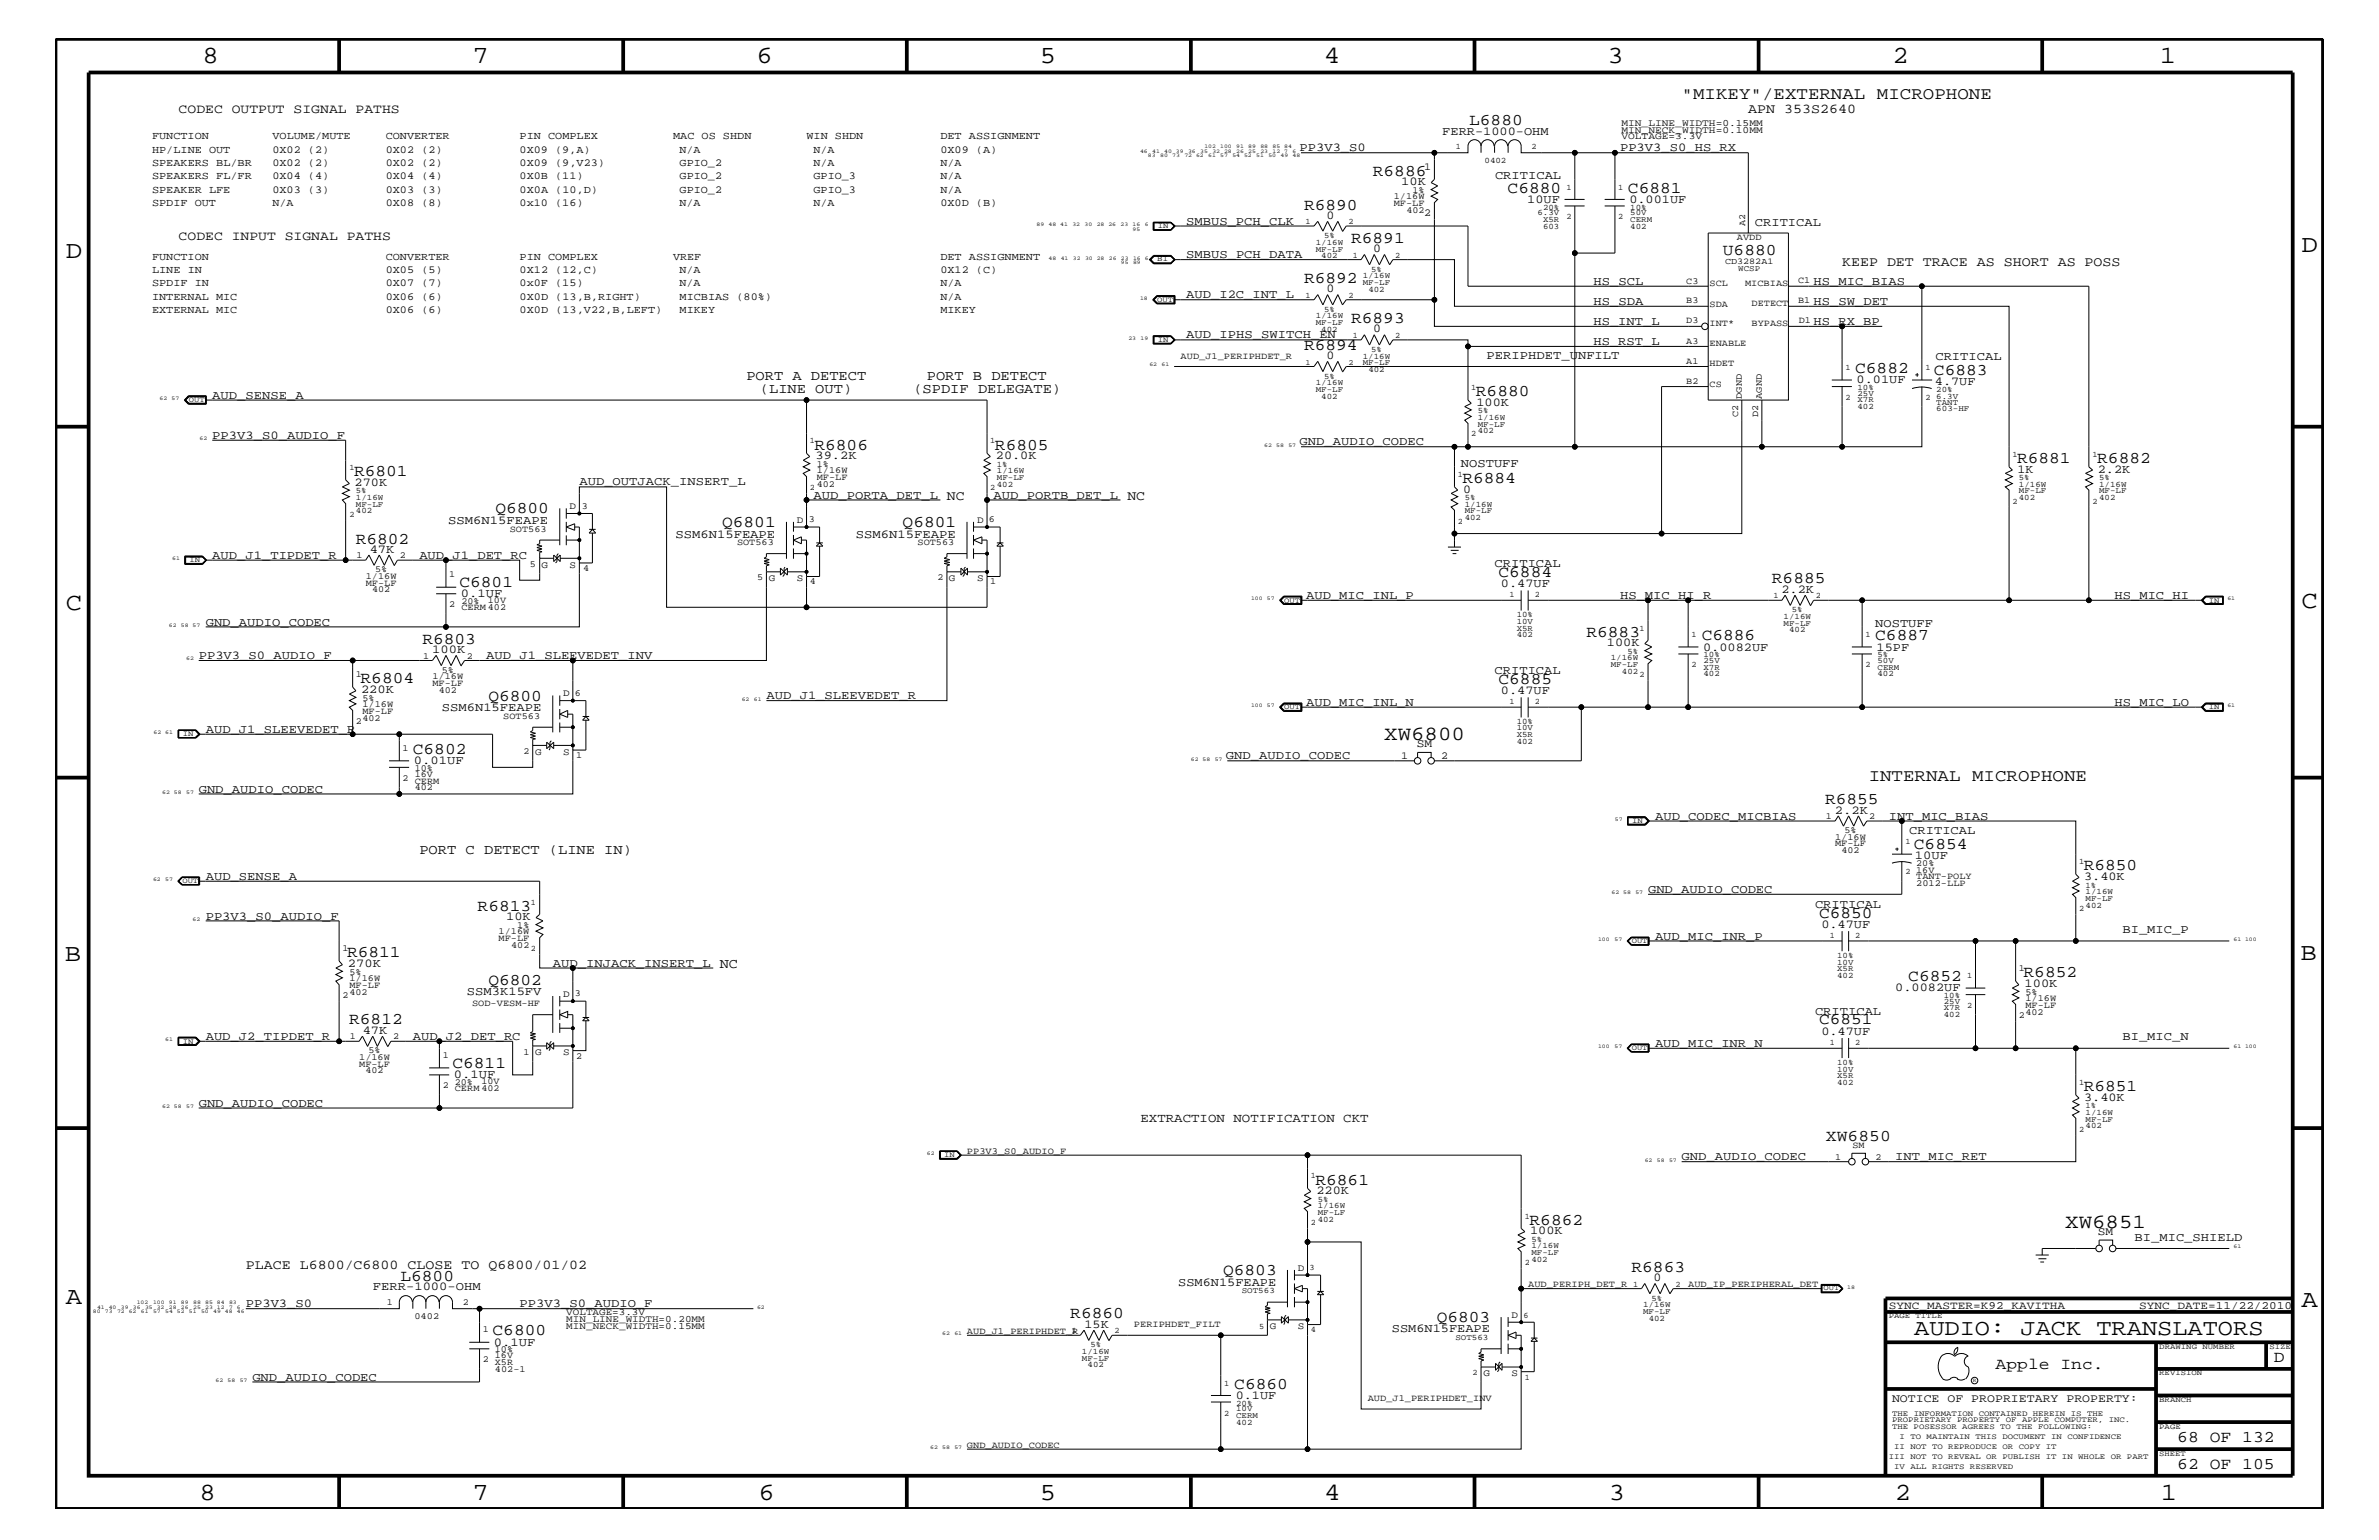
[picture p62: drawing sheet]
<svg xmlns="http://www.w3.org/2000/svg" width="432mm" height="279mm" viewBox="0 0 432 279" stroke-linecap="round" stroke-linejoin="round" font-family="sans-serif">
<defs><g id="words">
<g font-size="4.5">
<text x="36.7" y="11.5">8</text>
<text x="85.8" y="11.5">7</text>
<text x="137.3" y="11.5">6</text>
<text x="188.7" y="11.5">5</text>
<text x="240.3" y="11.5">4</text>
<text x="291.8" y="11.5">3</text>
<text x="343.5" y="11.5">2</text>
<text x="392" y="11.5">1</text>
<text x="11.9" y="46.8">D</text>
<text x="417.7" y="45.7">D</text>
<text x="11.9" y="110.6">C</text>
<text x="417.7" y="110.3">C</text>
<text x="11.8" y="174.3">B</text>
<text x="417.6" y="174.2">B</text>
<text x="11.9" y="236.7">A</text>
<text x="417.7" y="237.1">A</text>
<text x="36.2" y="272.1">8</text>
<text x="85.8" y="272.1">7</text>
<text x="137.7" y="272.1">6</text>
<text x="188.7" y="272.1">5</text>
<text x="240.4" y="272.1">4</text>
<text x="292" y="272.1">3</text>
<text x="343.9" y="272.1">2</text>
<text x="392.2" y="272.1">1</text>
</g>
<text font-size="4.1" x="347.4" y="242.3">AUDIO: JACK TRANSLATORS</text>
<g font-size="3.6">
<text x="251.2" y="134.2">XW6800</text>
<text x="374.9" y="222.8">XW6851</text>
</g>
<g font-size="3.1">
<text x="305.2" y="18">&quot;MIKEY&quot;/EXTERNAL MICROPHONE</text>
<text x="339.2" y="141.7">INTERNAL MICROPHONE</text>
</g>
<g font-size="3">
<text x="266.7" y="22.7">L6880</text>
<text x="249.2" y="31.9">R6886</text>
<text x="273.6" y="35">C6880</text>
<text x="295.5" y="35">C6881</text>
<text x="236.7" y="38">R6890</text>
<text x="245.2" y="44.1">R6891</text>
<text x="312.7" y="46.3">U6880</text>
<text x="236.7" y="51.3">R6892</text>
<text x="245.2" y="58.6">R6893</text>
<text x="236.7" y="63.4">R6894</text>
<text x="267.9" y="71.8">R6880</text>
<text x="336.7" y="67.7">C6882</text>
<text x="351" y="68.1">C6883</text>
<text x="147.8" y="81.6">R6806</text>
<text x="180.6" y="81.6">R6805</text>
<text x="366.1" y="83.9">R6881</text>
<text x="380.7" y="83.9">R6882</text>
<text x="64.3" y="86.4">R6801</text>
<text x="265.4" y="87.6">R6884</text>
<text x="89.9" y="93.2">Q6800</text>
<text x="131.1" y="95.6">Q6801</text>
<text x="163.8" y="95.6">Q6801</text>
<text x="64.6" y="98.7">R6802</text>
<text x="83.4" y="106.5">C6801</text>
<text x="272" y="104.7">C6884</text>
<text x="321.6" y="105.9">R6885</text>
<text x="76.7" y="116.8">R6803</text>
<text x="288" y="115.5">R6883</text>
<text x="308.9" y="116.2">C6886</text>
<text x="340.4" y="116.2">C6887</text>
<text x="65.4" y="124">R6804</text>
<text x="272" y="124.1">C6885</text>
<text x="88.6" y="127.1">Q6800</text>
<text x="74.9" y="136.8">C6802</text>
<text x="331.3" y="145.9">R6855</text>
<text x="347.4" y="154.1">C6854</text>
<text x="378.2" y="157.9">R6850</text>
<text x="86.7" y="165.2">R6813</text>
<text x="330.2" y="166.5">C6850</text>
<text x="63" y="173.7">R6811</text>
<text x="88.6" y="178.7">Q6802</text>
<text x="346.4" y="178">C6852</text>
<text x="367.3" y="177.3">R6852</text>
<text x="63.4" y="185.9">R6812</text>
<text x="330.2" y="185.9">C6851</text>
<text x="82.1" y="193.7">C6811</text>
<text x="378.2" y="197.9">R6851</text>
<text x="331.4" y="207">XW6850</text>
<text x="238.8" y="214.9">R6861</text>
<text x="277.6" y="222.2">R6862</text>
<text x="72.7" y="232.4">L6800</text>
<text x="222" y="231.3">Q6803</text>
<text x="296.1" y="230.7">R6863</text>
<text x="194.3" y="239.2">R6860</text>
<text x="260.8" y="239.9">Q6803</text>
<text x="89.4" y="242.3">C6800</text>
<text x="224" y="252">C6860</text>
<text x="362.2" y="248.4">Apple Inc.</text>
<text x="412.7" y="247.1">D</text>
<text x="395.2" y="261.6">68 OF 132</text>
<text x="395.2" y="266.6">62 OF 105</text>
</g>
<g font-size="2.5">
<text x="317.3" y="20.4">APN 353S2640</text>
<text x="334.3" y="48.3">KEEP DET TRACE AS SHORT AS POSS</text>
<text x="135.5" y="68.9">PORT A DETECT</text>
<text x="137.9" y="71.3">(LINE OUT)</text>
<text x="165.8" y="71.3">(SPDIF DELEGATE)</text>
<text x="168.2" y="68.9">PORT B DETECT</text>
<text x="76.1" y="155">PORT C DETECT (LINE IN)</text>
<text x="130.6" y="175.6">NC</text>
<text x="44.6" y="230.2">PLACE L6800/C6800 CLOSE TO Q6800/01/02</text>
</g>
<g font-size="2.4">
<text x="32.4" y="20.4">CODEC OUTPUT SIGNAL PATHS</text>
<text x="32.4" y="43.5">CODEC INPUT SIGNAL PATHS</text>
</g>
<text font-size="2.3" x="207" y="203.5">EXTRACTION NOTIFICATION CKT</text>
<g font-size="2.2">
<text x="235.9" y="27.5">PP3V3_S0</text>
<text x="261.8" y="24.4">FERR-1000-OHM</text>
<text x="294" y="27.5">PP3V3_S0_HS_RX</text>
<text x="254.3" y="33.6">10K</text>
<text x="271.4" y="32.5">CRITICAL</text>
<text x="215.3" y="40.8">SMBUS_PCH_CLK</text>
<text x="240.7" y="39.7">0</text>
<text x="277.2" y="36.8">10UF</text>
<text x="295.7" y="36.8">0.001UF</text>
<text x="318.5" y="41">CRITICAL</text>
<text x="215.3" y="46.8">SMBUS_PCH_DATA</text>
<text x="249.2" y="45.7">0</text>
<text x="240.7" y="53">0</text>
<text x="289.2" y="51.7">HS_SCL</text>
<text x="329.2" y="51.7">HS_MIC_BIAS</text>
<text x="215.3" y="54.1">AUD_I2C_INT_L</text>
<text x="289.2" y="59">HS_INT_L</text>
<text x="289.2" y="55.3">HS_SDA</text>
<text x="329.2" y="55.3">HS_SW_DET</text>
<text x="329.2" y="59">HS_RX_BP</text>
<text x="215.3" y="61.4">AUD_IPHS_SWITCH_EN</text>
<text x="240.7" y="65.1">0</text>
<text x="249.2" y="60.3">0</text>
<text x="269.8" y="65.1">PERIPHDET_UNFILT</text>
<text x="289.2" y="62.6">HS_RST_L</text>
<text x="351.3" y="65.3">CRITICAL</text>
<text x="337" y="69.5">0.01UF</text>
<text x="351.2" y="69.8">4.7UF</text>
<text x="38.5" y="72.3">AUD_SENSE_A</text>
<text x="268" y="73.7">100K</text>
<text x="38.5" y="79.6">PP3V3_S0_AUDIO_F</text>
<text x="148" y="83.3">39.2K</text>
<text x="180.8" y="83.3">20.0K</text>
<text x="235.9" y="80.8">GND_AUDIO_CODEC</text>
<text x="64.3" y="88.2">270K</text>
<text x="105.2" y="88.1">AUD_OUTJACK_INSERT_L</text>
<text x="265.2" y="84.7">NOSTUFF</text>
<text x="265.6" y="89.4">0</text>
<text x="366.2" y="85.8">1K</text>
<text x="380.7" y="85.8">2.2K</text>
<text x="81.4" y="95.1">SSM6N15FEAPE</text>
<text x="147.7" y="90.5">AUD_PORTA_DET_L NC</text>
<text x="180.3" y="90.5">AUD_PORTB_DET_L NC</text>
<text x="38.5" y="101.4">AUD_J1_TIPDET_R</text>
<text x="67.1" y="100.4">47K</text>
<text x="76.1" y="101.4">AUD_J1_DET_RC</text>
<text x="122.6" y="97.6">SSM6N15FEAPE</text>
<text x="155.4" y="97.6">SSM6N15FEAPE</text>
<text x="271.3" y="102.9">CRITICAL</text>
<text x="272.4" y="106.5">0.47UF</text>
<text x="323.3" y="107.6">2.2K</text>
<text x="37.3" y="113.6">GND_AUDIO_CODEC</text>
<text x="83.7" y="108.3">0.1UF</text>
<text x="237.1" y="108.7">AUD_MIC_INL_P</text>
<text x="294" y="108.7">HS_MIC_HI_R</text>
<text x="340.4" y="113.7">NOSTUFF</text>
<text x="383.8" y="108.7">HS_MIC_HI</text>
<text x="36.1" y="119.6">PP3V3_S0_AUDIO_F</text>
<text x="78.4" y="118.5">100K</text>
<text x="88.2" y="119.6">AUD_J1_SLEEVEDET_INV</text>
<text x="291.7" y="117.3">100K</text>
<text x="309.1" y="118.1">0.0082UF</text>
<text x="340.6" y="118.1">15PF</text>
<text x="65.5" y="125.8">220K</text>
<text x="271.3" y="122.3">CRITICAL</text>
<text x="272.4" y="125.9">0.47UF</text>
<text x="80.2" y="129.1">SSM6N15FEAPE</text>
<text x="139.1" y="126.9">AUD_J1_SLEEVEDET_R</text>
<text x="237.1" y="128">AUD_MIC_INL_N</text>
<text x="383.8" y="128">HS_MIC_LO</text>
<text x="37.3" y="133">AUD_J1_SLEEVEDET_R</text>
<text x="222.5" y="137.8">GND_AUDIO_CODEC</text>
<text x="36.1" y="143.9">GND_AUDIO_CODEC</text>
<text x="75.1" y="138.6">0.01UF</text>
<text x="300.4" y="148.7">AUD_CODEC_MICBIAS</text>
<text x="333" y="147.6">2.2K</text>
<text x="342.8" y="148.7">INT_MIC_BIAS</text>
<text x="346.5" y="151.3">CRITICAL</text>
<text x="347.6" y="155.8">10UF</text>
<text x="37.3" y="159.6">AUD_SENSE_A</text>
<text x="299.1" y="162">GND_AUDIO_CODEC</text>
<text x="378.3" y="159.7">3.40K</text>
<text x="37.3" y="166.9">PP3V3_S0_AUDIO_F</text>
<text x="91.9" y="167">10K</text>
<text x="329.4" y="164.7">CRITICAL</text>
<text x="300.4" y="170.5">AUD_MIC_INR_P</text>
<text x="330.6" y="168.3">0.47UF</text>
<text x="385.2" y="169.3">BI_MIC_P</text>
<text x="63.2" y="175.5">270K</text>
<text x="100.3" y="175.4">AUD_INJACK_INSERT_L</text>
<text x="344" y="179.9">0.0082UF</text>
<text x="367.5" y="179.1">100K</text>
<text x="84.8" y="180.5">SSM3K15FV</text>
<text x="329.4" y="184.1">CRITICAL</text>
<text x="37.3" y="188.7">AUD_J2_TIPDET_R</text>
<text x="65.8" y="187.6">47K</text>
<text x="74.9" y="188.7">AUD_J2_DET_RC</text>
<text x="300.4" y="189.9">AUD_MIC_INR_N</text>
<text x="330.6" y="187.7">0.47UF</text>
<text x="385.2" y="188.7">BI_MIC_N</text>
<text x="82.4" y="195.6">0.1UF</text>
<text x="36.1" y="200.9">GND_AUDIO_CODEC</text>
<text x="378.3" y="199.8">3.40K</text>
<text x="305.2" y="210.5">GND_AUDIO_CODEC</text>
<text x="344" y="210.5">INT_MIC_RET</text>
<text x="238.9" y="216.7">220K</text>
<text x="277.7" y="224">100K</text>
<text x="387.4" y="225.1">BI_MIC_SHIELD</text>
<text x="213.9" y="233.3">SSM6N15FEAPE</text>
<text x="300.1" y="232.4">0</text>
<text x="44.6" y="237.2">PP3V3_S0</text>
<text x="67.7" y="234.1">FERR-1000-OHM</text>
<text x="94.3" y="237.2">PP3V3_S0_AUDIO_F</text>
<text x="89.7" y="244.1">0.1UF</text>
<text x="196.8" y="240.9">15K</text>
<text x="252.6" y="241.8">SSM6N15FEAPE</text>
<text x="45.8" y="250.6">GND_AUDIO_CODEC</text>
<text x="224.3" y="253.8">0.1UF</text>
</g>
<g font-size="2.1">
<text x="257.2" y="135.6">SM</text>
<text x="380.8" y="224.1">SM</text>
<text x="343.4" y="254.4">NOTICE OF PROPRIETARY PROPERTY:</text>
</g>
<g font-size="2">
<text x="342.8" y="237.4">SYNC_MASTER=K92_KAVITHA</text>
<text x="388.3" y="237.4">SYNC_DATE=11/22/2010</text>
</g>
<g font-size="1.9">
<text x="27.6" y="25.3">FUNCTION</text>
<text x="27.6" y="27.7">HP/LINE OUT</text>
<text x="49.4" y="25.3">VOLUME/MUTE</text>
<text x="49.4" y="27.7">0X02 (2)</text>
<text x="70" y="27.7">0X02 (2)</text>
<text x="70" y="25.3">CONVERTER</text>
<text x="94.3" y="25.3">PIN COMPLEX</text>
<text x="94.3" y="27.7">0X09 (9,A)</text>
<text x="122.2" y="25.3">MAC OS SHDN</text>
<text x="123.4" y="27.7">N/A</text>
<text x="146.4" y="25.3">WIN SHDN</text>
<text x="147.7" y="27.7">N/A</text>
<text x="170.7" y="25.3">DET ASSIGNMENT</text>
<text x="170.7" y="27.7">0X09 (A)</text>
<text x="27.6" y="35">SPEAKER LFE</text>
<text x="27.6" y="32.5">SPEAKERS FL/FR</text>
<text x="27.6" y="30.2">SPEAKERS BL/BR</text>
<text x="49.4" y="35">0X03 (3)</text>
<text x="49.4" y="30.2">0X02 (2)</text>
<text x="49.4" y="32.5">0X04 (4)</text>
<text x="70" y="32.5">0X04 (4)</text>
<text x="70" y="35">0X03 (3)</text>
<text x="70" y="30.2">0X02 (2)</text>
<text x="94.3" y="30.2">0X09 (9,V23)</text>
<text x="94.3" y="35">0X0A (10,D)</text>
<text x="94.3" y="32.5">0X0B (11)</text>
<text x="123.4" y="30.2">GPIO_2</text>
<text x="123.4" y="32.5">GPIO_2</text>
<text x="123.4" y="35">GPIO_2</text>
<text x="147.7" y="35">GPIO_3</text>
<text x="147.7" y="32.5">GPIO_3</text>
<text x="147.7" y="30.2">N/A</text>
<text x="170.7" y="35">N/A</text>
<text x="170.7" y="32.5">N/A</text>
<text x="170.7" y="30.2">N/A</text>
<text x="258.5" y="30.8">1</text>
<text x="27.6" y="37.4">SPDIF OUT</text>
<text x="49.4" y="37.4">N/A</text>
<text x="70" y="37.4">0X08 (8)</text>
<text x="94.3" y="37.4">0x10 (16)</text>
<text x="123.4" y="37.4">N/A</text>
<text x="147.7" y="37.4">N/A</text>
<text x="170.7" y="37.4">0X0D (B)</text>
<text x="258.5" y="39.2">2</text>
<text x="27.6" y="47.1">FUNCTION</text>
<text x="70" y="47.1">CONVERTER</text>
<text x="94.3" y="47.1">PIN COMPLEX</text>
<text x="122.2" y="47.1">VREF</text>
<text x="170.7" y="47.1">DET ASSIGNMENT</text>
<text x="27.6" y="49.6">LINE IN</text>
<text x="27.6" y="51.9">SPDIF IN</text>
<text x="70" y="49.6">0X05 (5)</text>
<text x="70" y="51.9">0X07 (7)</text>
<text x="94.3" y="51.9">0x0F (15)</text>
<text x="94.3" y="49.6">0X12 (12,C)</text>
<text x="123.4" y="49.6">N/A</text>
<text x="123.4" y="51.9">N/A</text>
<text x="170.7" y="51.9">N/A</text>
<text x="170.7" y="49.6">0X12 (C)</text>
<text x="27.6" y="54.4">INTERNAL MIC</text>
<text x="27.6" y="56.8">EXTERNAL MIC</text>
<text x="70" y="54.4">0X06 (6)</text>
<text x="70" y="56.8">0X06 (6)</text>
<text x="94.3" y="54.4">0X0D (13,B,RIGHT)</text>
<text x="94.3" y="56.8">0X0D (13,V22,B,LEFT)</text>
<text x="123.4" y="54.4">MICBIAS (80%)</text>
<text x="123.4" y="56.8">MIKEY</text>
<text x="170.7" y="56.8">MIKEY</text>
<text x="170.7" y="54.4">N/A</text>
<text x="254.3" y="137.7">1</text>
<text x="261.6" y="137.7">2</text>
</g>
<g font-size="1.8">
<text x="294.3" y="22.9">MIN_LINE_WIDTH=0.15MM</text>
<text x="294.3" y="25.3">VOLTAGE=3.3V</text>
<text x="294.3" y="24.1">MIN_NECK_WIDTH=0.10MM</text>
<text x="103.4" y="92.4">D</text>
<text x="144.6" y="94.9">D</text>
<text x="177.4" y="94.9">D</text>
<text x="98.3" y="103">G</text>
<text x="103.4" y="103">S</text>
<text x="139.5" y="105.4">G</text>
<text x="144.6" y="105.4">S</text>
<text x="172.2" y="105.4">G</text>
<text x="177.4" y="105.4">S</text>
<text x="102.2" y="126.4">D</text>
<text x="97.1" y="136.9">G</text>
<text x="102.2" y="136.9">S</text>
<text x="102.2" y="181">D</text>
<text x="97.1" y="191.5">G</text>
<text x="102.2" y="191.5">S</text>
<text x="235.5" y="230.7">D</text>
<text x="102.8" y="239.9">MIN_LINE_WIDTH=0.20MM</text>
<text x="102.8" y="238.6">VOLTAGE=3.3V</text>
<text x="274.3" y="239.1">D</text>
<text x="102.8" y="241.1">MIN_NECK_WIDTH=0.15MM</text>
<text x="230.5" y="241.2">G</text>
<text x="235.5" y="241.2">S</text>
<text x="269.2" y="249.7">G</text>
<text x="274.3" y="249.7">S</text>
</g>
<g font-size="1.7">
<text x="256.4" y="35">1%</text>
<text x="253" y="37.4">MF-LF</text>
<text x="253" y="36.2">1/16W</text>
<text x="255.3" y="38.6">402</text>
<text x="316.7" y="41.1" transform="rotate(-90 316.7 41.1)">A2</text>
<text x="315.3" y="43.5">AVDD</text>
<text x="306.1" y="51.5">C3</text>
<text x="310.3" y="51.8">SCL</text>
<text x="316.7" y="51.9">MICBIAS</text>
<text x="326.4" y="51.3">C1</text>
<text x="306.1" y="58.6">D3</text>
<text x="306.1" y="55">B3</text>
<text x="310.3" y="55.7">SDA</text>
<text x="310.3" y="59.2">INT*</text>
<text x="317.9" y="59.2">BYPASS</text>
<text x="317.9" y="55.6">DETECT</text>
<text x="326.4" y="55">B1</text>
<text x="326.5" y="58.6">D1</text>
<text x="214.3" y="65.1">AUD_J1_PERIPHDET_R</text>
<text x="306.1" y="62.4">A3</text>
<text x="310.3" y="62.9">ENABLE</text>
<text x="306.1" y="69.7">B2</text>
<text x="306.1" y="66.1">A1</text>
<text x="310.3" y="70.1">CS</text>
<text x="310.3" y="66.5">HDET</text>
<text x="315.5" y="75.7" transform="rotate(-90 315.5 75.7)">C2</text>
<text x="316.1" y="72.3" transform="rotate(-90 316.1 72.3)">DGND</text>
<text x="319.1" y="75.7" transform="rotate(-90 319.1 75.7)">D2</text>
<text x="319.8" y="72.3" transform="rotate(-90 319.8 72.3)">AGND</text>
<text x="148.3" y="88.3">402</text>
<text x="148.3" y="85.9">1/16W</text>
<text x="148.3" y="87.1">MF-LF</text>
<text x="148.3" y="84.7">1%</text>
<text x="105.6" y="92.3">3</text>
<text x="146.8" y="94.8">3</text>
<text x="179.5" y="94.8">6</text>
<text x="64.7" y="101.3">1</text>
<text x="72.6" y="101.3">2</text>
<text x="92.5" y="96.5">SOT563</text>
<text x="133.8" y="98.8">SOT563</text>
<text x="166.5" y="98.8">SOT563</text>
<text x="66.4" y="105">1/16W</text>
<text x="66.4" y="106.3">MF-LF</text>
<text x="67.5" y="107.5">402</text>
<text x="68.1" y="103.8">5%</text>
<text x="81.5" y="104.7">1</text>
<text x="96.2" y="102.9">5</text>
<text x="105.8" y="103.6">4</text>
<text x="137.4" y="105.3">5</text>
<text x="147" y="106">4</text>
<text x="170.2" y="105.3">2</text>
<text x="179.7" y="106">1</text>
<text x="81.5" y="110.2">2 CERM 402</text>
<text x="83.7" y="109.5">20%</text>
<text x="88.6" y="109.4">10V</text>
<text x="76.8" y="119.5">1</text>
<text x="84.8" y="119.5">2</text>
<text x="64.6" y="122.9">1</text>
<text x="78.5" y="123.2">1/16W</text>
<text x="78.5" y="124.4">MF-LF</text>
<text x="79.6" y="125.7">402</text>
<text x="80.2" y="122">5%</text>
<text x="64.6" y="131.3">2</text>
<text x="65.8" y="130.8">402</text>
<text x="65.8" y="127.1">5%</text>
<text x="65.8" y="128.3">1/16W</text>
<text x="65.8" y="129.6">MF-LF</text>
<text x="91.4" y="130.4">SOT563</text>
<text x="104.3" y="126.3">6</text>
<text x="73.1" y="136.2">1</text>
<text x="95" y="136.8">2</text>
<text x="104.6" y="137.5">1</text>
<text x="73.1" y="141.7">2</text>
<text x="75.3" y="139.8">10%</text>
<text x="75.3" y="143.4">402</text>
<text x="75.3" y="140.9">16V</text>
<text x="75.3" y="142.2">CERM</text>
<text x="331.4" y="148.5">1</text>
<text x="339.3" y="148.5">2</text>
<text x="333.1" y="152.3">1/16W</text>
<text x="333.1" y="153.5">MF-LF</text>
<text x="334.2" y="154.7">402</text>
<text x="334.8" y="151.1">5%</text>
<text x="347.8" y="158.4">16V</text>
<text x="347.8" y="159.5">TANT-POLY</text>
<text x="347.8" y="160.7">2012-LLP</text>
<text x="347.8" y="157.2">20%</text>
<text x="62.1" y="172.6">1</text>
<text x="90.5" y="169.5">1/16W</text>
<text x="90.5" y="170.7">MF-LF</text>
<text x="92.8" y="172">402</text>
<text x="93.9" y="168.3">1%</text>
<text x="63.4" y="179.3">MF-LF</text>
<text x="63.4" y="176.8">5%</text>
<text x="63.4" y="178">1/16W</text>
<text x="366.4" y="176.2">1</text>
<text x="62.1" y="181">2</text>
<text x="63.4" y="180.5">402</text>
<text x="85.7" y="182.5">SOD-VESM-HF</text>
<text x="104.3" y="180.8">3</text>
<text x="366.4" y="184.7">2</text>
<text x="367.6" y="184.1">402</text>
<text x="367.6" y="180.5">5%</text>
<text x="367.6" y="181.6">1/16W</text>
<text x="367.6" y="182.9">MF-LF</text>
<text x="63.5" y="188.6">1</text>
<text x="66.9" y="191.1">5%</text>
<text x="71.4" y="188.6">2</text>
<text x="80.3" y="192">1</text>
<text x="95" y="191.4">1</text>
<text x="65.2" y="193.6">MF-LF</text>
<text x="65.2" y="192.3">1/16W</text>
<text x="66.3" y="194.8">402</text>
<text x="80.3" y="197.4">2</text>
<text x="82.5" y="197.9">CERM 402</text>
<text x="82.5" y="196.8">20%</text>
<text x="87.4" y="196.7">10V</text>
<text x="104.6" y="192.1">2</text>
<text x="175.5" y="209.3">PP3V3_S0_AUDIO_F</text>
<text x="336.2" y="208.3">SM</text>
<text x="333.1" y="210.4">1</text>
<text x="340.4" y="210.4">2</text>
<text x="277.4" y="233.5">AUD_PERIPH_DET_R 1</text>
<text x="306.4" y="233.5">AUD_IP_PERIPHERAL_DET</text>
<text x="70.2" y="236.8">1</text>
<text x="75.2" y="239.4">0402</text>
<text x="84" y="236.8">2</text>
<text x="87.6" y="241.7">1</text>
<text x="89.8" y="245.3">10%</text>
<text x="175.5" y="242">AUD_J1_PERIPHDET_R</text>
<text x="205.8" y="240.8">PERIPHDET_FILT</text>
<text x="87.6" y="247.1">2</text>
<text x="89.8" y="248.9">402-1</text>
<text x="89.8" y="247.6">X5R</text>
<text x="89.8" y="246.4">16V</text>
<text x="248.2" y="254.2">AUD_J1_PERIPHDET_INV</text>
<text x="175.5" y="262.7">GND_AUDIO_CODEC</text>
</g>
<text font-size="1.6" x="313.1" y="47.9">CD3282A1</text>
<g font-size="1.5">
<text x="264.2" y="27.1">1</text>
<text x="269.5" y="29.7">0402</text>
<text x="278" y="27.1">2</text>
<text x="284.3" y="34.4">1</text>
<text x="293.7" y="34.4">1</text>
<text x="237" y="40.7">1</text>
<text x="244.8" y="40.7">2</text>
<text x="279.1" y="39.1">6.3V</text>
<text x="280.1" y="40.3">X5R</text>
<text x="280.1" y="38">20%</text>
<text x="280.1" y="41.5">603</text>
<text x="284.3" y="39.8">2</text>
<text x="293.7" y="39.8">2</text>
<text x="295.9" y="39.1">50V</text>
<text x="295.9" y="38">10%</text>
<text x="295.9" y="41.5">402</text>
<text x="295.9" y="40.3">CERM</text>
<text x="238.8" y="44.4">1/16W</text>
<text x="238.8" y="45.7">MF-LF</text>
<text x="239.8" y="46.8">402</text>
<text x="240.3" y="43.2">5%</text>
<text x="245.5" y="46.8">1</text>
<text x="253.2" y="46.8">2</text>
<text x="247.4" y="50.5">1/16W</text>
<text x="247.4" y="51.7">MF-LF</text>
<text x="248.4" y="52.9">402</text>
<text x="248.9" y="49.3">5%</text>
<text x="315.5" y="49.1">WCSP</text>
<text x="237" y="54">1</text>
<text x="238.8" y="57.8">1/16W</text>
<text x="238.8" y="59">MF-LF</text>
<text x="240.3" y="56.6">5%</text>
<text x="244.8" y="54">2</text>
<text x="239.8" y="60.2">402</text>
<text x="245.5" y="61.3">1</text>
<text x="247.4" y="65.1">1/16W</text>
<text x="248.9" y="63.9">5%</text>
<text x="253.2" y="61.3">2</text>
<text x="238.8" y="71.1">MF-LF</text>
<text x="238.8" y="69.9">1/16W</text>
<text x="240.3" y="68.7">5%</text>
<text x="247.4" y="66.2">MF-LF</text>
<text x="248.4" y="67.5">402</text>
<text x="267" y="70.7">1</text>
<text x="334.9" y="67.1">1</text>
<text x="337.1" y="70.7">10%</text>
<text x="337.1" y="71.8">25V</text>
<text x="349.5" y="67.1">1</text>
<text x="351.5" y="71.1">20%</text>
<text x="239.8" y="72.3">402</text>
<text x="268.2" y="76.2">1/16W</text>
<text x="268.2" y="77.4">MF-LF</text>
<text x="268.2" y="75">5%</text>
<text x="334.9" y="72.6">2</text>
<text x="337.1" y="74.3">402</text>
<text x="337.1" y="73">X7R</text>
<text x="349.5" y="72.6">2</text>
<text x="351.5" y="72.3">6.3V</text>
<text x="351.5" y="73.4">TANT</text>
<text x="351.5" y="74.6">603-HF</text>
<text x="147" y="80.5">1</text>
<text x="179.7" y="80.5">1</text>
<text x="267" y="79.2">2</text>
<text x="268.2" y="78.6">402</text>
<text x="365.3" y="82.8">1</text>
<text x="379.8" y="82.8">1</text>
<text x="63.4" y="85.3">1</text>
<text x="64.6" y="89.5">5%</text>
<text x="147" y="88.9">2</text>
<text x="179.7" y="88.9">2</text>
<text x="180.9" y="88.3">402</text>
<text x="180.9" y="84.7">1%</text>
<text x="180.9" y="87.1">MF-LF</text>
<text x="180.9" y="85.9">1/16W</text>
<text x="264.6" y="86.5">1</text>
<text x="366.4" y="87.1">5%</text>
<text x="366.4" y="88.3">1/16W</text>
<text x="366.4" y="89.5">MF-LF</text>
<text x="381" y="89.5">MF-LF</text>
<text x="381" y="88.3">1/16W</text>
<text x="381" y="87.1">5%</text>
<text x="63.4" y="93.8">2</text>
<text x="64.6" y="93.2">402</text>
<text x="64.6" y="92">MF-LF</text>
<text x="64.6" y="90.7">1/16W</text>
<text x="264.6" y="95">2</text>
<text x="265.9" y="92">1/16W</text>
<text x="265.9" y="93.2">MF-LF</text>
<text x="265.9" y="90.7">5%</text>
<text x="265.9" y="94.3">402</text>
<text x="365.3" y="91.4">2</text>
<text x="366.4" y="90.7">402</text>
<text x="379.8" y="91.4">2</text>
<text x="381" y="90.7">402</text>
<text x="274" y="108.3">1</text>
<text x="275.3" y="112">10%</text>
<text x="275.3" y="113.1">10V</text>
<text x="278.6" y="108.3">2</text>
<text x="321.9" y="108.6">1</text>
<text x="323.7" y="113.6">MF-LF</text>
<text x="323.7" y="112.3">1/16W</text>
<text x="325.2" y="111.1">5%</text>
<text x="329.6" y="108.6">2</text>
<text x="275.3" y="115.6">402</text>
<text x="275.3" y="114.4">X5R</text>
<text x="292.4" y="119.8">1/16W</text>
<text x="295.4" y="118.6">5%</text>
<text x="297.6" y="114.4">1</text>
<text x="307" y="115.6">1</text>
<text x="309.2" y="119.2">10%</text>
<text x="324.7" y="114.8">402</text>
<text x="338.6" y="115.6">1</text>
<text x="340.8" y="119.2">5%</text>
<text x="292.4" y="121">MF-LF</text>
<text x="294.4" y="122.3">402</text>
<text x="297.6" y="122.9">2</text>
<text x="307" y="121">2</text>
<text x="309.2" y="122.7">402</text>
<text x="309.2" y="121.5">X7R</text>
<text x="309.2" y="120.3">25V</text>
<text x="338.6" y="121">2</text>
<text x="340.8" y="122.7">402</text>
<text x="340.8" y="120.3">50V</text>
<text x="340.8" y="121.5">CERM</text>
<text x="274" y="127.7">1</text>
<text x="275.3" y="131.3">10%</text>
<text x="278.6" y="127.7">2</text>
<text x="275.3" y="135">402</text>
<text x="275.3" y="133.8">X5R</text>
<text x="275.3" y="132.5">10V</text>
<text x="345.9" y="153.2">1</text>
<text x="345.9" y="158.6">2</text>
<text x="377.4" y="156.8">1</text>
<text x="378.5" y="161.1">1%</text>
<text x="96.4" y="164.1">1</text>
<text x="377.4" y="165.3">2</text>
<text x="378.5" y="164.7">402</text>
<text x="378.5" y="163.5">MF-LF</text>
<text x="378.5" y="162.2">1/16W</text>
<text x="96.4" y="172.6">2</text>
<text x="332.1" y="170.1">1</text>
<text x="333.5" y="173.8">10%</text>
<text x="336.7" y="170.1">2</text>
<text x="333.5" y="177.4">402</text>
<text x="333.5" y="176.2">X5R</text>
<text x="333.5" y="175">10V</text>
<text x="357" y="177.4">1</text>
<text x="352.8" y="181">10%</text>
<text x="352.8" y="182.1">25V</text>
<text x="352.8" y="183.3">X7R</text>
<text x="352.8" y="184.6">402</text>
<text x="357" y="182.9">2</text>
<text x="332.1" y="189.5">1</text>
<text x="336.7" y="189.5">2</text>
<text x="333.5" y="193.2">10%</text>
<text x="333.5" y="194.4">10V</text>
<text x="333.5" y="196.8">402</text>
<text x="333.5" y="195.6">X5R</text>
<text x="377.4" y="196.8">1</text>
<text x="378.5" y="203.5">MF-LF</text>
<text x="378.5" y="201">1%</text>
<text x="378.5" y="202.3">1/16W</text>
<text x="377.4" y="205.3">2</text>
<text x="378.5" y="204.7">402</text>
<text x="237.9" y="213.8">1</text>
<text x="239.2" y="221.7">402</text>
<text x="239.2" y="218">5%</text>
<text x="239.2" y="220.4">MF-LF</text>
<text x="239.2" y="219.2">1/16W</text>
<text x="276.8" y="221.1">1</text>
<text x="237.9" y="222.3">2</text>
<text x="278" y="225.3">5%</text>
<text x="278" y="226.5">1/16W</text>
<text x="278" y="227.7">MF-LF</text>
<text x="237.7" y="230.5">3</text>
<text x="276.8" y="229.6">2</text>
<text x="278" y="229">402</text>
<text x="304.1" y="233.5">2</text>
<text x="225.4" y="234.6">SOT563</text>
<text x="276.5" y="239">6</text>
<text x="298.2" y="237.2">1/16W</text>
<text x="298.2" y="238.4">MF-LF</text>
<text x="299.3" y="239.6">402</text>
<text x="299.8" y="236">5%</text>
<text x="194.6" y="241.9">1</text>
<text x="196.4" y="245.6">1/16W</text>
<text x="197.9" y="244.5">5%</text>
<text x="202.3" y="241.9">2</text>
<text x="228.5" y="241.1">5</text>
<text x="237.9" y="241.8">4</text>
<text x="264.2" y="243.1">SOT563</text>
<text x="196.4" y="246.9">MF-LF</text>
<text x="197.4" y="248.1">402</text>
<text x="222.2" y="251.4">1</text>
<text x="267.3" y="249.5">2</text>
<text x="276.8" y="250.3">1</text>
<text x="222.2" y="256.8">2</text>
<text x="224.4" y="257.3">CERM</text>
<text x="224.4" y="256.1">10V</text>
<text x="224.4" y="255">20%</text>
<text x="224.4" y="258.5">402</text>
</g>
<g font-size="1.4">
<text x="210.1" y="41.4">IN</text>
<text x="210.1" y="47.4">BI</text>
<text x="210.1" y="54.7">OUT</text>
<text x="210.1" y="62">IN</text>
<text x="237" y="66.2">1</text>
<text x="244.8" y="66.2">2</text>
<text x="34.3" y="72.9">OUT</text>
<text x="34.4" y="102.1">IN</text>
<text x="233.1" y="109.3">OUT</text>
<text x="400.9" y="109.3">IN</text>
<text x="233.1" y="128.7">OUT</text>
<text x="400.9" y="128.7">IN</text>
<text x="33.2" y="133.5">IN</text>
<text x="296.2" y="149.3">IN</text>
<text x="33.1" y="160.2">OUT</text>
<text x="296.2" y="171.1">OUT</text>
<text x="33.2" y="189.3">IN</text>
<text x="296.2" y="190.5">OUT</text>
<text x="171.4" y="209.9">IN</text>
<text x="331" y="234.1">OUT</text>
<text x="342.8" y="239.2">PAGE TITLE</text>
<text x="391.9" y="244.7">DRAWING NUMBER</text>
<text x="411.9" y="244.7">SIZE</text>
<text x="391.9" y="249.5">REVISION</text>
<text x="343.4" y="256.8">THE INFORMATION CONTAINED HEREIN IS THE</text>
<text x="391.9" y="254.4">BRANCH</text>
<text x="343.4" y="259.3">THE POSESSOR AGREES TO THE FOLLOWING:</text>
<text x="343.4" y="258">PROPRIETARY PROPERTY OF APPLE COMPUTER, INC.</text>
<text x="343.8" y="262.9">II NOT TO REPRODUCE OR COPY IT</text>
<text x="344.8" y="261.1">I TO MAINTAIN THIS DOCUMENT IN CONFIDENCE</text>
<text x="391.9" y="259.3">PAGE</text>
<text x="342.8" y="264.7">III NOT TO REVEAL OR PUBLISH IT IN WHOLE OR PART</text>
<text x="343.8" y="266.6">IV ALL RIGHTS RESERVED</text>
<text x="391.9" y="264.1">SHEET</text>
</g>
<g font-size="1">
<text x="206.9" y="27.7">46</text>
<text x="208.4" y="28.6">83</text>
<text x="209.1" y="27.7">41</text>
<text x="210.6" y="28.6">80</text>
<text x="211.3" y="27.7">40 39</text>
<text x="212.8" y="28.6">73</text>
<text x="215" y="28.6">72 62</text>
<text x="215.6" y="27.7">36</text>
<text x="217.8" y="27.7">35</text>
<text x="218.6" y="26.9">102</text>
<text x="219.3" y="28.6">61</text>
<text x="220" y="27.7">32 28</text>
<text x="221.5" y="26.9">100</text>
<text x="221.5" y="28.6">57</text>
<text x="223.7" y="28.6">54 52</text>
<text x="224.4" y="26.9">91</text>
<text x="224.4" y="27.7">26</text>
<text x="226.6" y="26.9">89</text>
<text x="226.6" y="27.7">25</text>
<text x="228" y="28.6">51</text>
<text x="228.8" y="27.7">23</text>
<text x="228.8" y="26.9">88</text>
<text x="230.2" y="28.6">50</text>
<text x="231" y="26.9">85 84</text>
<text x="231" y="27.7">12 7</text>
<text x="232.4" y="28.6">49</text>
<text x="234.6" y="28.6">48</text>
<text x="234.6" y="27.7">6</text>
<text x="188.1" y="41">89</text>
<text x="190.3" y="41">48 41</text>
<text x="194.6" y="41">32</text>
<text x="196.9" y="41">30</text>
<text x="199.1" y="41">28 26</text>
<text x="203.4" y="41">23</text>
<text x="205.6" y="41">16</text>
<text x="205.6" y="41.9">95</text>
<text x="207.8" y="41">6</text>
<text x="190.3" y="47.1">48</text>
<text x="192.5" y="47.1">41</text>
<text x="194.7" y="47.1">32</text>
<text x="196.9" y="47.1">30 28</text>
<text x="201.3" y="47.1">26</text>
<text x="203.5" y="47.1">23</text>
<text x="203.5" y="47.9">95</text>
<text x="205.7" y="47.1">16 6</text>
<text x="205.7" y="47.9">89</text>
<text x="206.9" y="54.4">18</text>
<text x="204.8" y="61.7">23</text>
<text x="207" y="61.7">19</text>
<text x="208.6" y="66.5">62</text>
<text x="210.8" y="66.5">61</text>
<text x="29" y="72.6">62</text>
<text x="31.2" y="72.6">57</text>
<text x="36.2" y="79.9">62</text>
<text x="229.4" y="81.1">62</text>
<text x="231.6" y="81.1">58</text>
<text x="233.9" y="81.1">57</text>
<text x="31.2" y="101.6">61</text>
<text x="30.6" y="113.7">62</text>
<text x="32.9" y="113.7">58 57</text>
<text x="227.1" y="108.9">100</text>
<text x="230" y="108.9">57</text>
<text x="404.3" y="108.9">61</text>
<text x="33.8" y="119.8">62</text>
<text x="134.6" y="127.1">62</text>
<text x="136.8" y="127.1">61</text>
<text x="227.1" y="128.3">100</text>
<text x="230" y="128.3">57</text>
<text x="404.3" y="128.3">61</text>
<text x="27.9" y="133.2">62 61</text>
<text x="216.2" y="138">62 58</text>
<text x="220.5" y="138">57</text>
<text x="29.5" y="144">62 58</text>
<text x="33.8" y="144">57</text>
<text x="293.1" y="149">57</text>
<text x="27.8" y="159.9">62</text>
<text x="30" y="159.9">57</text>
<text x="35" y="167.1">62</text>
<text x="292.5" y="162.2">62 58</text>
<text x="296.8" y="162.2">57</text>
<text x="290.1" y="170.7">100</text>
<text x="293" y="170.7">57</text>
<text x="405.4" y="170.7">61 100</text>
<text x="30" y="188.9">61</text>
<text x="290.1" y="190.2">100</text>
<text x="293" y="190.2">57</text>
<text x="405.4" y="190.2">61 100</text>
<text x="29.5" y="201">62 58</text>
<text x="33.8" y="201">57</text>
<text x="168.2" y="209.6">62</text>
<text x="298.5" y="210.8">62</text>
<text x="300.7" y="210.8">58</text>
<text x="302.9" y="210.8">57</text>
<text x="405.4" y="226.5">61</text>
<text x="335.3" y="233.8">18</text>
<text x="16.8" y="238.3">80</text>
<text x="17.6" y="237.4">41 40</text>
<text x="19.1" y="238.3">73</text>
<text x="21.3" y="238.3">72 62</text>
<text x="21.9" y="237.4">39</text>
<text x="24.1" y="237.4">36</text>
<text x="24.8" y="236.6">102</text>
<text x="25.6" y="238.3">61</text>
<text x="26.3" y="237.4">35 32</text>
<text x="27.8" y="236.6">100</text>
<text x="27.8" y="238.3">57</text>
<text x="30" y="238.3">54 52</text>
<text x="30.6" y="237.4">28</text>
<text x="30.6" y="236.6">91</text>
<text x="32.9" y="237.4">26</text>
<text x="32.9" y="236.6">89</text>
<text x="34.3" y="238.3">51</text>
<text x="35.1" y="237.4">25</text>
<text x="35.1" y="236.6">88</text>
<text x="36.5" y="238.3">50</text>
<text x="37.3" y="237.4">23 12</text>
<text x="37.3" y="236.6">85 84</text>
<text x="38.7" y="238.3">49 48</text>
<text x="41.6" y="237.4">7</text>
<text x="41.6" y="236.6">83</text>
<text x="43" y="237.4">6</text>
<text x="43" y="238.3">46</text>
<text x="137.4" y="237.4">62</text>
<text x="171" y="242.3">62</text>
<text x="173.2" y="242.3">61</text>
<text x="39.1" y="250.7">62</text>
<text x="41.3" y="250.7">58</text>
<text x="43.5" y="250.7">57</text>
<text x="358.1" y="250.7">R</text>
<text x="168.8" y="262.9">62</text>
<text x="171" y="262.9">58</text>
<text x="173.2" y="262.9">57</text>
</g>
</g></defs>
<g fill="none" stroke="#000" stroke-width=".18">
<path d="M236.1 27.7h24.3M268.8 26.5a1.19 1.19 0 0 0-1.2-1.2 1.19 1.19 0 0 0-1.2 1.2v1.2h-6v4.8l-.6 .6 1.1 .6-1.1 .7 1.1 .6-1.1 .6 1.1 .6-.5 .6v17.6h-16.1l-.6 .9-.9-1.8-.9 1.8-.9-1.8-.9 1.8-.9-1.8-.7 .9h-25.4M268.8 26.5a1.19 1.19 0 0 1 1.2-1.2 1.19 1.19 0 0 1 1.2 1.2M268.8 26.5v1.2M273.6 26.5a1.19 1.19 0 0 0-1.1-1.2 1.19 1.19 0 0 0-1.2 1.2v1.2M273.7 27.7v-1.2a1.19 1.19 0 0 1 1.2-1.2 1.19 1.19 0 0 1 1.2 1.2v1.2h9.7M284 37.4h3.6M284 36.2h3.6M285.8 37.4v43.7h34M285.8 27.7h7.3v8.5M285.8 27.7v8.5M291.3 37.4h3.6"/>
<path d="M291.3 36.2h3.6M293.1 37.4v8.5h-7.3M293.1 27.7h24.2v14.6M208.6 47.1l.8-.8h3.1l.8 .8-.8 .8h-3.1zM208.7 47.1l.7-.7h3.1l.8 .7-.8 .7h-3.1zM208.8 47.1l.7-.7h3l.7 .7-.7 .7h-3zM209.3 40.3h3.2l.8 .7-.8 .8h-3.2zM209.3 54.4l.7-.7h3.2v1.4h-3.2zM209.4 41.7h3.1M209.4 40.3v1.5M209.4 40.4h3.1M209.5 40.4v1.3"/>
<path d="M210 53.6h3.3v1.5h-3.3l-.8-.7zM210.1 53.7l-.7 .7 .7 .7M212.5 40.4l.7 .6-.7 .7M212.5 40.4l.6 .6M213.1 47.1l-.6 .6h-3l-.6-.6 .6-.6h3l.6 .6h34l.6-.9 .9 1.8 .8-1.8 1 1.8 .9-1.8 .9 1.8 .6-.9h11.2v8.5h46M213.1 53.8h-3l-.6 .6 .6 .6h3M213.1 41h25.4l.7-.8 .9 1.7 .9-1.7 .9 1.7 .9-1.7 .9 1.7M213.1 41l-.6 .7M213.1 53.7v1.4M243.7 42l.6-1h22.1v10.9h43.6M260.4 54.4v4.8h48.5M310 42.3h14.6v30.3h-14.6z"/>
<path d="M324.6 51.9h54.5v32.8l.7 .6-1.3 .6 1.3 .6-1.3 .6 1.3 .6-1.3 .6 .6 .6v20M324.6 55.6h40.1v29.1l.6 .6-1.3 .6 1.3 .6-1.3 .6 1.3 .6-1.3 .6 .7 .6v20h35.1M324.6 59.2h9.7M341.6 59.2h-7.3v9.7M348.8 51.9v17M34.2 71.8h3.2v1.5h-3.2l-.8-.7zM34.2 71.8l-.7 .8 .7 .7h3.2M34.3 71.9h3v1.3h-3l-.7-.6zM37.3 72h-3l-.6 .6 .6 .6M37.3 72.6h141.9v9.6l.5 .6-1.1 .7 1.1 .6-1.1 .6 1.1 .6-1.1 .6 .6 .6v9.1M38.5 79.9h24.2v7.2l.7 .6-1.3 .6 1.3 .6-1.3 .6 1.3 .6-1.3 .6 .6 .7v10.2h3.7l.6-.9 .9 1.9 .9-1.9 1 1.9 .8-1.9 .9 1.9M146.4 72.6v9.6l.6 .6-1.2 .7 1.2 .6-1.2 .6 1.2 .6-1.2 .6 .6 .6v9.1"/>
<path d="M209.3 60.9h3.2l.8 .8-.8 .7h-3.2zM209.5 61.1h3l.6 .6-.6 .6h-3zM212.5 61h-3.1v1.3h3.1M212.5 61l.7 .7-.7 .6M212.5 61l.8 .7M213.1 61.7h34l.6-1 .9 1.9 .8-1.9 1 1.9 .9-1.9 .9 1.9 .6-.9h13.6v1.2M213.1 66.5h25.4l.7-.9 .9 1.8 .9-1.8 .9 1.8 .9-1.8 .9 1.8M213.3 61.7l-.8 .6M310 62.9h-43.6v9.7l.6 .6-1.1 .6 1.1 .6-1.1 .6 1.1 .6-1.1 .6 .5 .6v4.3M310 70.1h-8.4v26.7M310 66.5h-65.7l-.6 1M316.1 72.6v24.2h-52.1v-4.2l-.6-.6 1.2-.6-1.2-.7 1.2-.6-1.2-.6 1.2-.6-.6-.6v-7.2"/>
<path d="M319.8 72.6v8.5h14.5M332.5 70.1h3.6M332.5 68.9h3.6M334.3 70.1v11h14.5v-11M347 70.5a5.8 5.8 0 0 1 3.6 0M347 68.9h3.7M347.6 68h.6M348 67.7v.7M101.6 98h-3.6v.7l-.5 .1 .9 .3-.9 .2 .9 .3-.9 .3 .9 .2-.4 .1v5.1h-3.7v-3.7h-13.4M101.6 92.2v6.7M102.8 93.2h4.7v2.8M102.8 92.2v1.9"/>
<path d="M102.8 94.7v1.8M102.8 97.1v1.8M102.8 98h2.4M102.8 95.6l1.5-.6v1.2zM104.3 95.6h.9v18.1h-24.3M105.2 93.2v-4.9h15.8v21.9h58.2v-12.2h-1M106.9 96h1.2M107.5 96l.6 .7h-1.2zM107.5 96.7v5.4h-2.3M142.7 94.7v6.7M144 95.6h4.8v2.9M144 94.7v1.8"/>
<path d="M144 97.1v1.8M144 99.5v1.9M144 98l1.5-.6v1.3zM145.5 98h.9v12.2M146.4 90.7h24.3M148.2 99.1l.6-.6 .6 .6zM148.2 98.5h1.2M148.8 99.1v5.5h-2.4M175.5 94.7v6.7M176.7 95.6h4.8v2.9M176.7 94.7v1.8M176.7 97.1v1.8"/>
<path d="M176.7 99.5v1.9M176.7 98l1.5-.6v1.3zM179.2 90.7h24.2M180.9 99.1l.6-.6 .6 .6zM180.9 98.5h1.2M181.5 99.1v5.5h-2.3M236.1 81.1h49.7M262.8 99.3h2.4M263.3 99.9h1.5M264 96.8v2.5M33.5 100.9h3.2l.8 .7-.8 .8h-3.2zM33.6 101h3.1"/>
<path d="M33.7 101v1.2h3l.6-.6M36.1 119.8h27.9M36.7 101l.7 .6M36.7 101l.6 .6M37.3 101.6h25.4M37.4 101.6l-.7 .7h-3.1M37.4 101.6l-.7 .8M37.4 101.6l-.7-.6h-3.1v1.4M71.5 102.6l.6-1h8.8v4.9M79.2 107.7h3.6M79.2 106.5h3.6M80.9 107.7v6h-43.6"/>
<path d="M98 101.2v.1h2.5M100.5 100.7v1.2l1.2-1.2v1.2zM101.3 100.4l-.2 .3v1.2l-.3 .2M101.7 101.3h3.5M139.1 103.7h2.5M141.6 103.1v1.2l1.3-1.2v1.2zM142.5 102.9l-.2 .2v1.2l-.2 .3M142.7 100.4h-3.6v.6l-.4 .3 .9 .2-.9 .3 .9 .3-.9 .1 .9 .3-.5 .1v17.2h-35.1M142.9 103.7h3.5M144 100.4h2.4M171.9 103.7h2.5M174.4 103.1v1.2l1.2-1.2v1.2z"/>
<path d="M175.3 102.9l-.3 .2v1.2l-.2 .3M175.5 100.4h-3.6v.6l-.5 .3 1 .2-1 .3 1 .3-1 .1 1 .3-.5 .1v24.5h-32.8M175.6 103.7h3.6M176.7 100.4h2.5M233 108.1h3.3v1.6h-3.3l-.8-.8zM233 109.7l-.7-.8 .7-.7h3.2v1.5M233.1 108.2l-.7 .7 .7 .7h3v-1.4M236.1 108.3h-3l-.6 .6 .6 .6h3M236.1 108.9h40M263.7 100.4h.6M276.1 107.1v3.7M277.4 108.9h21.7"/>
<path d="M277.4 107.1v3.7M304.6 118.6h3.7M304.6 117.4h3.7M306.4 108.9h-7.3v7.3l-.6 .6 1.3 .6-1.3 .7 1.3 .5-1.3 .6 1.3 .6-.7 .6v7.9h-12.1v9.7h-26.6M306.4 118.6v9.7h93.4M306.4 108.9h17l.6-.9 1 1.8 .8-1.8 .9 1.8 1-1.8 .9 1.8M306.4 108.9v8.5M328.6 109.9l.6-1h8.8v8.5M336.1 118.6h3.7M336.1 117.4h3.7M338 118.6v9.7M338 108.9h26.7"/>
<path d="M399.5 108.9l.8-.8h3.2v1.6h-3.2zM400.4 108.2l-.7 .7 .7 .7h3v-1.4M403.4 108.3h-3l-.6 .6 .6 .6h3M403.5 108.2h-3.2l-.7 .7 .7 .8M35.5 132.5h-3.1v1.3h3.1M35.5 132.5l.7 .7-.7 .6M35.5 132.5l.6 .7M35.6 132.4h-3.3v1.5h3.3M35.6 132.4l.7 .8-.7 .7M35.6 132.4l.6 .8-.6 .7M36.1 133.2l-.6 .6M36.1 133.2h27.9"/>
<path d="M70.6 139.2h3.7M70.6 138h3.7M83.7 120.8l-.9-1.9-.9 1.9-1-1.9-.8 1.9-.9-1.9-.7 .9h-14.5v4.9l.6 .6-1.2 .6 1.2 .6-1.2 .6 1.2 .6-1.2 .6 .6 .6v4.3h8.5M83.7 120.8l.6-1h19.7v7.3M96.8 135.2h-.1h2.5M99.2 134.6v1.2l1.3-1.2v1.2zM100.1 134.4l-.3 .2v1.2l-.1 .3M100.3 131.9h-3.6v.6l-.4 .3 .9 .2-.9 .3 .9 .2-.9 .3 .9 .3h-.5v5.1h-7.3v-6h-16.9v4.8M100.3 126.2v6.7M100.5 135.2h3.5M101.6 126.2v1.8M101.6 128.6v1.9"/>
<path d="M101.6 131.1v1.8M101.6 127.1h4.7v2.9M101.6 131.9h2.4M101.6 129.6l1.4-.7v1.3zM103 129.6h1v14.4h-31.5v-4.8M105.7 130h1.2M106.3 130l.6 .7h-1.2zM106.3 130.7v5.4h-2.3l.1-.1M222.8 138h33.9M232.2 128.3l.8-.8h3.3v1.6h-3.3zM232.4 128.3l.7-.6h3v1.3h-3zM233 129.1l-.7-.8 .7-.7h3.2v1.5"/>
<path d="M233.1 127.7l-.6 .6 .6 .6h3M236.1 128.3h40M257.3 137.4v-.9h2.5v.9M276.1 126.5v3.7M277.4 128.3h9.6M277.4 126.5v3.7M299.1 128.3h7.3M399.5 128.3l.8-.8h3.2v1.6h-3.2zM399.7 128.3l.7-.6h3v1.3h-3zM400.4 127.7l-.6 .6 .6 .6h3M403.5 127.6h-3.2l-.7 .7 .7 .8M33 159.1l-.7 .8 .7 .7"/>
<path d="M33 159.1h3.2v1.5h-3.2M33.1 159.2l-.7 .7 .7 .6M36.1 159.9h61.9v6l-.7 .6 1.3 .6-1.3 .7 1.3 .5-1.3 .6 1.3 .6-.6 .6v5.5h31.5M36.1 159.2v1.3M36.1 144h36.4M36.2 159.1v1.5M36.2 159.2h-3.2l-.6 .7 .6 .6h3.2M295.4 148.2h3.2l.8 .8-.8 .7h-3.2zM295.5 148.3h3.1l.6 .7-.6 .5h-3.1zM295.5 148.4h3l.6 .6M298.6 148.2l.7 .8-.7 .6h-3.2M299.1 149h34l.6-1 .9 1.9 .9-1.9 1 1.9 .8-1.9 .9 1.9 .6-.9h6.4"/>
<path d="M299.1 149l-.6 .5M343.4 156.6a5.8 5.8 0 0 1 3.6 0M343.4 155h3.6M344 154h.6M344.3 153.8v.6M345.2 149h31.6v9.6l.6 .6-1.2 .7 1.2 .6-1.2 .6 1.2 .6-1.2 .5 .6 .6v7.9h27.8M345.2 149v6M345.2 156.2v6h-46.1M37.3 167.1h24.3v7.3l.5 .6-1.1 .6 1.1 .6-1.1 .6 1.1 .6-1.1 .6 .6 .7v10.2h3.6l.6-.9 .9 1.9 .9-1.9 .9 1.9 .9-1.9 1 1.9M104 175.6v6M296.1 170l-.8 .7 .8 .8M296.1 170h3.2v1.5h-3.2"/>
<path d="M296.1 170l-.7 .7 .7 .8M296.1 170.1h3.1v1.3h-3.1l-.6-.7zM296.2 170.1l-.7 .6 .7 .7M299.1 170.1v1.3M299.1 170.7h35.2M334.3 168.9v3.7M335.5 170.7h30.3v7.3l.6 .7-1.1 .6 1.1 .6-1.1 .6 1.1 .5-1.1 .6 .5 .6v8h11M335.5 168.9v3.7M356.8 179.3h3.5M358.6 170.7v8.6M365.8 170.7h11M32.3 188.2h3.3l.7 .7-.7 .8h-3.3z"/>
<path d="M32.3 188.2h3.3l.6 .7-.6 .8M32.4 188.2v1.4h3.1l.7-.7-.7-.7M32.4 188.3h3.1l.6 .6M36.1 188.9h25.5M36.1 188.9l-.6 .6h-3.1M77.9 195h3.6M77.9 193.7h3.6M79.8 188.9h-8.8l-.6 1M96.7 189.8h2.5M99.2 189.2v1.2l1.3-1.2v1.2zM100.1 188.9l-.3 .3v1.2l-.1 .2M100.3 184.1h-3.6v3l-.4 .3 .9 .2-.9 .2 .9 .3-.9 .2 .9 .3-.5 .1v6.3h-3.7v-6.1h-13.2v4.8"/>
<path d="M100.3 180.7v6.7M100.5 189.8h3.5M101.6 184.1l1.4-.6v1.2zM101.6 180.7v1.9M101.6 183.2v1.8M101.6 185.6v1.8M101.6 181.6h4.7v3M101.6 186.5h2.4M103 184.1h1v16.9h-24.2v-6M105.7 184.6h1.2M106.3 185.2v5.4h-2.3M106.3 184.6l.6 .6h-1.2z"/>
<path d="M296.1 189.5h3.1v1.3h-3.1l-.6-.6zM296.1 189.4h3.2v1.5h-3.2M296.1 189.4l-.8 .8 .8 .7M296.1 189.4l-.7 .8 .7 .7M296.2 189.5l-.7 .7 .7 .6M299.1 189.5v1.3M299.1 190.2h35.2M334.3 188.3v3.7M335.5 190.2h23.1M335.5 188.3v3.7M356.8 180.5h3.5M358.6 180.5v9.7h7.2"/>
<path d="M404.6 190.2h-27.8v8.5l.6 .5-1.2 .6 1.2 .6-1.2 .6 1.2 .7-1.2 .6 .6 .6v7.9h-37.6M36.1 201h43.7M170.5 208.8h3.2l.8 .8-.8 .7h-3.2zM170.6 208.8v1.5h3.1l.7-.7-.7-.8M170.6 208.9h3.1l.6 .7M170.7 208.9v1.3M173.7 208.9l.6 .7M174.3 209.6h101.8v13.3l.7 .6-1.3 .6 1.3 .6-1.3 .6 1.3 .6-1.3 .6 .6 .6v12.8M174.3 209.6l-.6 .6M174.3 209.6l-.6 .6h-3.1M237.3 209.6v6l.6 .6-1.2 .7 1.2 .6-1.2 .5 1.2 .6-1.2 .6 .6 .6v11.5M305.2 210.8h30.3"/>
<path d="M336.1 210.2v-1h2.5v1M74.8 236.2a1.19 1.19 0 0 0-1.1-1.1 1.19 1.19 0 0 0-1.2 1.1v1.2h-27.9M77.3 236.2a1.19 1.19 0 0 1 1.2-1.1 1.19 1.19 0 0 1 1.2 1.1M77.3 236.2a1.19 1.19 0 0 0-1.2-1.1 1.19 1.19 0 0 0-1.2 1.1v1.2M77.3 236.2v1.2M79.8 237.4v-1.2a1.19 1.19 0 0 1 1.1-1.1 1.19 1.19 0 0 1 1.2 1.1v1.2h4.9M136.7 237.4h-49.7v6.1M230 239.5h2.6M232.6 238.9v1.2l1.2-1.2v1.2zM233.4 238.6l-.2 .3v1.2l-.2 .2M233.7 236.2h-3.7v.6l-.4 .3 .9 .2-.9 .2 .9 .3-.9 .2 .9 .3-.5 .1v3.9h-28.2l-.5 1M233.7 230.4v6.8"/>
<path d="M233.8 239.5h3.5M235 231.3h4.7v3M235 230.4v1.9M235 232.9v1.8M235 235.3v1.9M235 236.2h2.3M235 233.8l1.4-.6v1.2zM236.4 233.8h.9v29.1h38.8v-20.6h-.9M237.3 225.3h9.8v30.3h21.7v-8.7l.5-.2-.9-.2 .9-.3-.9-.1 .9-.3-.9-.2 .4-.3v-.6h3.7M239.1 234.3h1.2M239.7 234.3l.6 .6h-1.2zM239.7 234.9v5.4h-2.4"/>
<path d="M272.5 239v6.6M273.7 239v1.7M273.7 239.9h4.8v2.9M276.1 233.8h21.8l.6-.9 1 1.8 .9-1.8 .9 1.8 .9-1.8 .9 1.8 .6-.9h27M330.5 233h3.3l.7 .8-.7 .8h-3.3zM330.7 233.2h3l.6 .6-.6 .6h-3zM333.8 233.1h-3.2v1.4h3.2M333.8 233.1l.6 .7-.6 .7M333.8 233.1l.5 .7M334.3 233.8l-.5 .7M369.5 227.7h2.4M370 228.4h1.4"/>
<path d="M370.3 229h.7M380.4 226.5h-9.7v1.2M381 225.9v-.9h2.5v.9M384 226.5h20.6M85.2 244.7h3.6M85.2 243.5h3.6M87 244.7v6h-41.2M175.5 242.3h20.6l.7-1 .8 1.9 .9-1.9 1 1.9 .8-1.9 1 1.9M219.8 254.4h3.6M219.8 253.2h3.6M221.6 254.4v8.5h-46.1M221.6 242.3v10.9"/>
<path d="M268.8 248h2.6M271.4 247.3v1.3l1.2-1.3v1.3zM272.3 247.1l-.3 .2v1.3l-.2 .3M272.6 248h3.5M273.7 244.7h2.4M273.7 241.3v1.9M273.7 243.8v1.8M273.7 242.3l1.5-.6v1.2zM277.9 243.4l.6-.6 .6 .6zM277.9 242.8h1.2M278.5 243.4v5.5h-2.4M352.3 246.1a1.69 1.69 0 0 1 2.5 0 1.72 1.72 0 0 1 2.4 0"/>
<path d="M352.4 246a3.2 3.2 0 0 0 .4 4.3l.8 .1 .4-.2M354 250.2l.7-.3 .7 .3M355.2 250.2l.7 .2 .7-.2M355.3 244.4v.3a1.18 1.18 0 0 1-.6 1.1M355.4 244.4a.99 .99 0 0 0-.6 1.4M357.2 246a1.04 1.04 0 0 0-.7 1 1.04 1.04 0 0 0 .7 1M357.3 248l.1 .7a2.11 2.11 0 0 1-.6 1.5M221.6 262.9h15.7"/>
<circle cx="260.3" cy="27.7" r=".42"/>
<circle cx="285.8" cy="27.7" r=".42"/>
<circle cx="293.1" cy="27.7" r=".42"/>
<circle cx="260.3" cy="54.4" r=".42"/>
<circle cx="285.8" cy="45.9" r=".42"/>
<circle cx="309.5" cy="59.2" r=".59"/>
<circle cx="334.3" cy="59.2" r=".42"/>
<circle cx="348.8" cy="51.9" r=".42"/>
<circle cx="146.4" cy="72.6" r=".42"/>
<circle cx="266.4" cy="62.9" r=".42"/>
<circle cx="105.2" cy="98" r=".25"/>
<circle cx="105.2" cy="93.2" r=".25"/>
<circle cx="146.4" cy="90.7" r=".42"/>
<circle cx="146.4" cy="95.6" r=".25"/>
<circle cx="179.2" cy="90.7" r=".42"/>
<circle cx="179.2" cy="95.6" r=".25"/>
<circle cx="264" cy="81.1" r=".42"/>
<circle cx="264" cy="96.8" r=".42"/>
<circle cx="266.4" cy="81.1" r=".42"/>
<circle cx="285.8" cy="81.1" r=".42"/>
<circle cx="301.6" cy="96.8" r=".42"/>
<circle cx="319.8" cy="81.1" r=".42"/>
<circle cx="334.3" cy="81.1" r=".42"/>
<circle cx="62.7" cy="101.6" r=".42"/>
<circle cx="64" cy="119.8" r=".42"/>
<circle cx="80.9" cy="101.6" r=".42"/>
<circle cx="80.9" cy="113.7" r=".42"/>
<circle cx="104" cy="119.8" r=".42"/>
<circle cx="105.2" cy="101.3" r=".25"/>
<circle cx="146.4" cy="110.2" r=".42"/>
<circle cx="146.4" cy="100.4" r=".25"/>
<circle cx="146.4" cy="103.7" r=".25"/>
<circle cx="179.2" cy="100.4" r=".25"/>
<circle cx="179.2" cy="103.7" r=".25"/>
<circle cx="299.1" cy="108.9" r=".42"/>
<circle cx="306.4" cy="108.9" r=".42"/>
<circle cx="338" cy="108.9" r=".42"/>
<circle cx="364.7" cy="108.9" r=".42"/>
<circle cx="379.1" cy="108.9" r=".42"/>
<circle cx="64" cy="133.2" r=".42"/>
<circle cx="72.5" cy="133.2" r=".42"/>
<circle cx="104" cy="131.9" r=".25"/>
<circle cx="104" cy="135.2" r=".25"/>
<circle cx="104" cy="127.1" r=".25"/>
<circle cx="257.3" cy="138" r=".59"/>
<circle cx="259.8" cy="138" r=".59"/>
<circle cx="287" cy="128.3" r=".42"/>
<circle cx="299.1" cy="128.3" r=".42"/>
<circle cx="306.4" cy="128.3" r=".42"/>
<circle cx="338" cy="128.3" r=".42"/>
<circle cx="72.5" cy="144" r=".42"/>
<circle cx="345.2" cy="149" r=".42"/>
<circle cx="104" cy="175.6" r=".42"/>
<circle cx="358.6" cy="170.7" r=".42"/>
<circle cx="365.8" cy="170.7" r=".42"/>
<circle cx="376.8" cy="170.7" r=".42"/>
<circle cx="61.6" cy="188.9" r=".42"/>
<circle cx="79.8" cy="188.9" r=".42"/>
<circle cx="104" cy="186.5" r=".25"/>
<circle cx="104" cy="189.8" r=".25"/>
<circle cx="104" cy="181.6" r=".25"/>
<circle cx="358.6" cy="190.2" r=".42"/>
<circle cx="365.8" cy="190.2" r=".42"/>
<circle cx="376.8" cy="190.2" r=".42"/>
<circle cx="79.8" cy="201" r=".42"/>
<circle cx="237.3" cy="209.6" r=".42"/>
<circle cx="336.1" cy="210.8" r=".59"/>
<circle cx="338.6" cy="210.8" r=".59"/>
<circle cx="87" cy="237.4" r=".42"/>
<circle cx="237.3" cy="225.3" r=".42"/>
<circle cx="237.3" cy="236.2" r=".25"/>
<circle cx="237.3" cy="231.3" r=".25"/>
<circle cx="237.3" cy="239.5" r=".25"/>
<circle cx="276.1" cy="233.8" r=".42"/>
<circle cx="276.1" cy="239.9" r=".25"/>
<circle cx="381" cy="226.5" r=".59"/>
<circle cx="383.5" cy="226.5" r=".59"/>
<circle cx="221.6" cy="242.3" r=".42"/>
<circle cx="276.1" cy="244.7" r=".25"/>
<circle cx="276.1" cy="248" r=".25"/>
<circle cx="358.4" cy="250.5" r=".59"/>
<circle cx="221.6" cy="262.9" r=".42"/>
<circle cx="237.3" cy="262.9" r=".42"/>
</g>
<g fill="#000">
<circle cx="260.3" cy="27.7" r=".42"/>
<circle cx="285.8" cy="27.7" r=".42"/>
<circle cx="293.1" cy="27.7" r=".42"/>
<circle cx="260.3" cy="54.4" r=".42"/>
<circle cx="285.8" cy="45.9" r=".42"/>
<circle cx="334.3" cy="59.2" r=".42"/>
<circle cx="348.8" cy="51.9" r=".42"/>
<circle cx="146.4" cy="72.6" r=".42"/>
<circle cx="266.4" cy="62.9" r=".42"/>
<circle cx="105.2" cy="98" r=".25"/>
<circle cx="105.2" cy="93.2" r=".25"/>
<circle cx="146.4" cy="90.7" r=".42"/>
<circle cx="146.4" cy="95.6" r=".25"/>
<circle cx="179.2" cy="90.7" r=".42"/>
<circle cx="179.2" cy="95.6" r=".25"/>
<circle cx="264" cy="81.1" r=".42"/>
<circle cx="264" cy="96.8" r=".42"/>
<circle cx="266.4" cy="81.1" r=".42"/>
<circle cx="285.8" cy="81.1" r=".42"/>
<circle cx="301.6" cy="96.8" r=".42"/>
<circle cx="319.8" cy="81.1" r=".42"/>
<circle cx="334.3" cy="81.1" r=".42"/>
<circle cx="62.7" cy="101.6" r=".42"/>
<circle cx="64" cy="119.8" r=".42"/>
<circle cx="80.9" cy="101.6" r=".42"/>
<circle cx="80.9" cy="113.7" r=".42"/>
<circle cx="104" cy="119.8" r=".42"/>
<circle cx="105.2" cy="101.3" r=".25"/>
<circle cx="146.4" cy="110.2" r=".42"/>
<circle cx="146.4" cy="100.4" r=".25"/>
<circle cx="146.4" cy="103.7" r=".25"/>
<circle cx="179.2" cy="100.4" r=".25"/>
<circle cx="179.2" cy="103.7" r=".25"/>
<circle cx="299.1" cy="108.9" r=".42"/>
<circle cx="306.4" cy="108.9" r=".42"/>
<circle cx="338" cy="108.9" r=".42"/>
<circle cx="364.7" cy="108.9" r=".42"/>
<circle cx="379.1" cy="108.9" r=".42"/>
<circle cx="64" cy="133.2" r=".42"/>
<circle cx="72.5" cy="133.2" r=".42"/>
<circle cx="104" cy="131.9" r=".25"/>
<circle cx="104" cy="135.2" r=".25"/>
<circle cx="104" cy="127.1" r=".25"/>
<circle cx="287" cy="128.3" r=".42"/>
<circle cx="299.1" cy="128.3" r=".42"/>
<circle cx="306.4" cy="128.3" r=".42"/>
<circle cx="338" cy="128.3" r=".42"/>
<circle cx="72.5" cy="144" r=".42"/>
<circle cx="345.2" cy="149" r=".42"/>
<circle cx="104" cy="175.6" r=".42"/>
<circle cx="358.6" cy="170.7" r=".42"/>
<circle cx="365.8" cy="170.7" r=".42"/>
<circle cx="376.8" cy="170.7" r=".42"/>
<circle cx="61.6" cy="188.9" r=".42"/>
<circle cx="79.8" cy="188.9" r=".42"/>
<circle cx="104" cy="186.5" r=".25"/>
<circle cx="104" cy="189.8" r=".25"/>
<circle cx="104" cy="181.6" r=".25"/>
<circle cx="358.6" cy="190.2" r=".42"/>
<circle cx="365.8" cy="190.2" r=".42"/>
<circle cx="376.8" cy="190.2" r=".42"/>
<circle cx="79.8" cy="201" r=".42"/>
<circle cx="237.3" cy="209.6" r=".42"/>
<circle cx="87" cy="237.4" r=".42"/>
<circle cx="237.3" cy="225.3" r=".42"/>
<circle cx="237.3" cy="236.2" r=".25"/>
<circle cx="237.3" cy="231.3" r=".25"/>
<circle cx="237.3" cy="239.5" r=".25"/>
<circle cx="276.1" cy="233.8" r=".42"/>
<circle cx="276.1" cy="239.9" r=".25"/>
<circle cx="221.6" cy="242.3" r=".42"/>
<circle cx="276.1" cy="244.7" r=".25"/>
<circle cx="276.1" cy="248" r=".25"/>
<circle cx="221.6" cy="262.9" r=".42"/>
<circle cx="237.3" cy="262.9" r=".42"/>
</g>
<g fill="none" stroke="#000" stroke-width=".68" stroke-linecap="butt">
<path d="M10.1 7.1h411.5v266.7h-411.5zM16.1 13.2h400v254.5h-400zM61.6 7.1v6.1M113.1 7.1v6.1M164.6 7.1v6.1M216.2 7.1v6.1M267.6 7.1v6.1M319.2 7.1v6.1M370.7 7.1v6.1M10.1 77.4h6M416.1 77.4h5.5M10.1 141.1h6"/>
<path d="M416.1 141.1h5.5M10.1 204.7h6M416.1 204.7h5.5M342.2 238h73.9M416.1 235.6h-73.9v32.1M342.2 243.5h73.9M342.2 252h49.1M391.3 243.5v24.2M391.3 258h24.8M391.3 253.2h24.8M391.3 248.4h24.8M411.3 243.5v4.9"/>
<path d="M61.6 267.7v6.1M113.1 267.7v6.1M164.6 267.7v6.1M216.2 268v5.8M267.6 267.7v6.1M319.2 267.7v6.1M370.7 267.7v6.1M391.3 262.9h24.8"/>
</g>
<use href="#words"/>
</svg>
